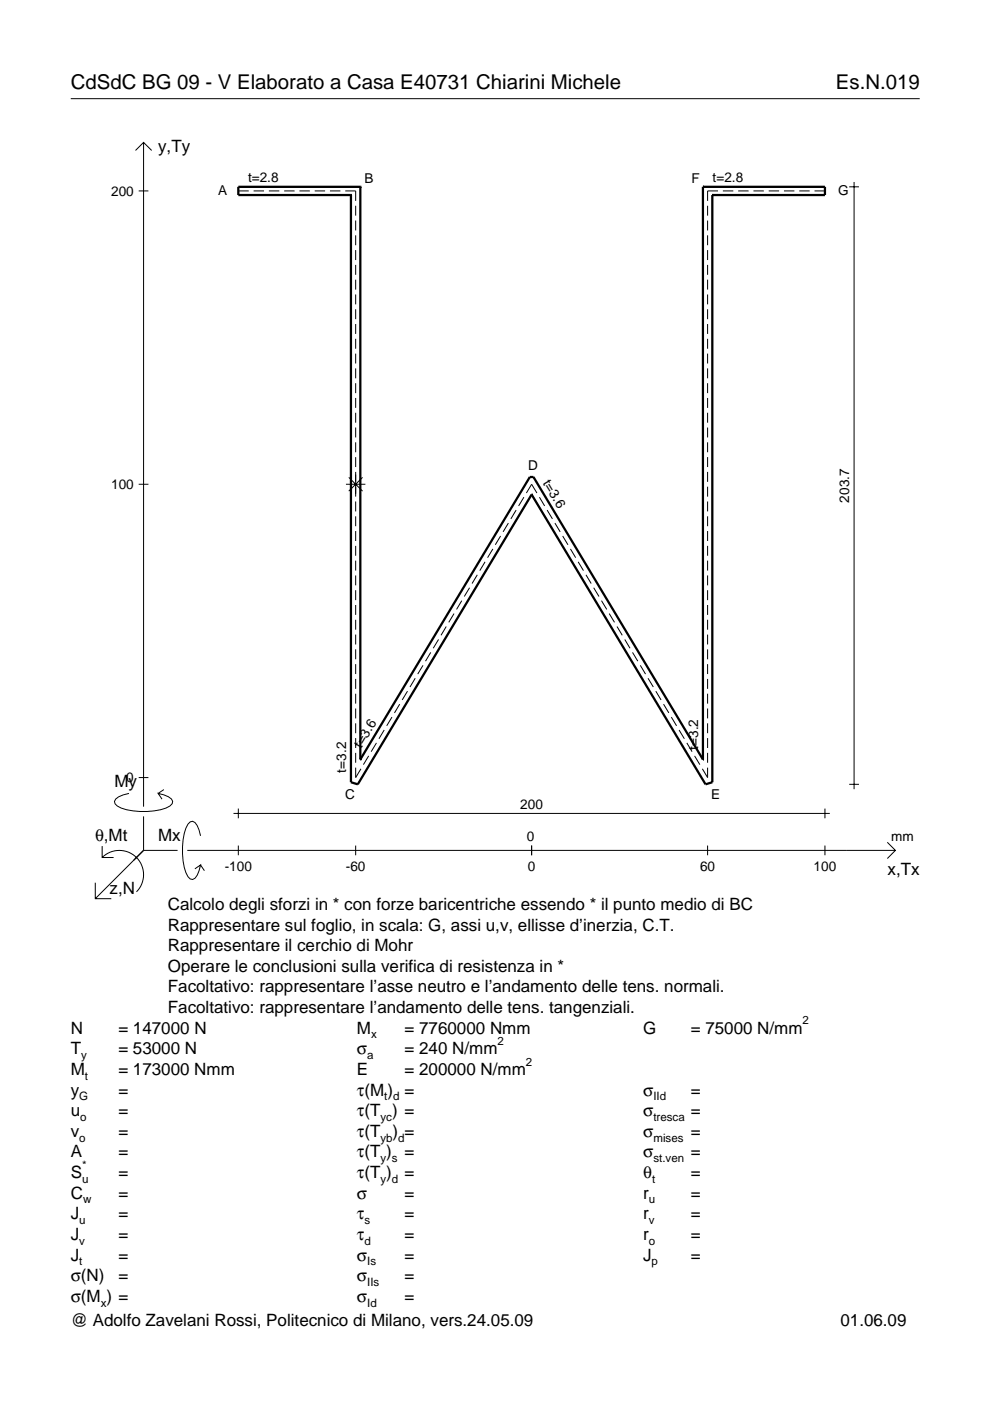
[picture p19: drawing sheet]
<svg xmlns="http://www.w3.org/2000/svg" width="210mm" height="297mm" viewBox="0 0 210 297" stroke-linecap="round" stroke-linejoin="round" font-family="sans-serif">
<defs><g id="words">
<g font-size="4.3">
<text x="15" y="18.9">CdSdC BG 09 - V Elaborato a Casa E40731 Chiarini Michele</text>
<text x="177.2" y="18.9">Es.N.019</text>
</g>
<g font-size="3.6">
<text x="33.5" y="32.3">y,Ty</text>
<text x="24.3" y="166.9">My</text>
<text x="20.1" y="178.2">θ,Mt</text>
<text x="33.5" y="178.2">Mx</text>
<text x="188.2" y="185.5">x,Tx</text>
<text x="23.2" y="189.6">z,N</text>
<text x="35.6" y="192.9">Calcolo degli sforzi in * con forze baricentriche essendo * il punto medio di BC</text>
<text x="35.6" y="197.3">Rappresentare sul foglio, in scala: G, assi u,v, ellisse d’inerzia, C.T.</text>
<text x="35.6" y="201.7">Rappresentare il cerchio di Mohr</text>
<text x="35.6" y="206">Operare le conclusioni sulla verifica di resistenza in *</text>
<text x="35.6" y="210.4">Facoltativo: rappresentare l’asse neutro e l’andamento delle tens. normali.</text>
<text x="35.6" y="214.8">Facoltativo: rappresentare l’andamento delle tens. tangenziali.</text>
<text x="15" y="219.2">N</text>
<text x="25.1" y="219.2">= 147000 N</text>
<text x="75.7" y="219.2">M</text>
<text x="85.8" y="219.2">= 7760000 Nmm</text>
<text x="136.4" y="219.2">G</text>
<text x="146.5" y="219.2">= 75000 N/mm</text>
<text x="15" y="227.9">M</text>
<text x="15" y="223.5">T</text>
<text x="25.1" y="223.5">= 53000 N</text>
<text x="25.1" y="227.9">= 173000 Nmm</text>
<text x="75.7" y="223.5">σ</text>
<text x="75.7" y="227.9">E</text>
<text x="85.8" y="223.5">= 240 N/mm</text>
<text x="85.8" y="227.9">= 200000 N/mm</text>
<text x="15" y="232.3">y</text>
<text x="25.1" y="232.3">=</text>
<text x="75.7" y="232.3">τ(M ) =</text>
<text x="136.4" y="232.3">σ</text>
<text x="146.5" y="232.3">=</text>
<text x="15" y="236.7">u</text>
<text x="25.1" y="236.7">=</text>
<text x="75.7" y="236.7">τ(T ) =</text>
<text x="136.4" y="236.7">σ</text>
<text x="146.5" y="236.7">=</text>
<text x="15" y="241">v</text>
<text x="15" y="245.4">A</text>
<text x="25.1" y="241">=</text>
<text x="25.1" y="245.4">=</text>
<text x="75.7" y="245.4">τ(T )</text>
<text x="75.7" y="241">τ(T</text>
<text x="83.3" y="241">) =</text>
<text x="85.8" y="245.4">=</text>
<text x="136.4" y="241">σ</text>
<text x="136.4" y="245.4">σ</text>
<text x="146.5" y="241">=</text>
<text x="146.5" y="245.4">=</text>
<text x="15" y="249.8">S</text>
<text x="25.1" y="249.8">=</text>
<text x="75.7" y="249.8">τ(T )</text>
<text x="85.8" y="249.8">=</text>
<text x="136.4" y="249.8">θ</text>
<text x="146.5" y="249.8">=</text>
<text x="15" y="254.2">C</text>
<text x="25.1" y="254.2">=</text>
<text x="75.7" y="254.2">σ</text>
<text x="85.8" y="254.2">=</text>
<text x="136.4" y="254.2">r</text>
<text x="146.5" y="254.2">=</text>
<text x="15" y="258.5">J</text>
<text x="15" y="262.9">J</text>
<text x="25.1" y="258.5">=</text>
<text x="25.1" y="262.9">=</text>
<text x="75.7" y="258.5">τ</text>
<text x="75.7" y="262.9">τ</text>
<text x="85.8" y="258.5">=</text>
<text x="85.8" y="262.9">=</text>
<text x="136.4" y="258.5">r</text>
<text x="136.4" y="262.9">r</text>
<text x="146.5" y="258.5">=</text>
<text x="146.5" y="262.9">=</text>
<text x="15" y="267.3">J</text>
<text x="25.1" y="267.3">=</text>
<text x="75.7" y="267.3">σ</text>
<text x="85.8" y="267.3">=</text>
<text x="136.4" y="267.3">J</text>
<text x="146.5" y="267.3">=</text>
<text x="15" y="271.7">σ(N)</text>
<text x="25.1" y="271.7">=</text>
<text x="75.7" y="271.7">σ</text>
<text x="85.8" y="271.7">=</text>
<text x="15" y="281.2">@ Adolfo Zavelani Rossi, Politecnico di Milano, vers.24.05.09</text>
<text x="15" y="276">σ(M ) =</text>
<text x="75.7" y="276">σ</text>
<text x="85.8" y="276">=</text>
<text x="178.2" y="281.2">01.06.09</text>
</g>
<g font-size="2.9">
<text x="23.6" y="41.5">200</text>
<text x="46.2" y="41.4">A</text>
<text x="52.6" y="38.6">t=2.8</text>
<text x="77.3" y="38.8">B</text>
<text x="146.6" y="38.8">F</text>
<text x="151.1" y="38.6">t=2.8</text>
<text x="177.7" y="41.4">G</text>
<text x="112" y="99.7">D</text>
<text x="23.6" y="103.7">100</text>
<text x="115" y="102.4" transform="rotate(59 115 102.4)">t=3.6</text>
<text x="180.1" y="106.6" transform="rotate(-90 180.1 106.6)">203.7</text>
<text x="76.6" y="158.7" transform="rotate(-59 76.6 158.7)">t=3.6</text>
<text x="148" y="159" transform="rotate(-90 148 159)">t=3.2</text>
<text x="26.8" y="165.9">0</text>
<text x="73.4" y="163.8" transform="rotate(-90 73.4 163.8)">t=3.2</text>
<text x="73.2" y="169.4">C</text>
<text x="110.3" y="171.4">200</text>
<text x="150.8" y="169.4">E</text>
<text x="111.7" y="178.2">0</text>
<text x="189" y="178.2">mm</text>
<text x="47.6" y="184.7">-100</text>
<text x="73.3" y="184.7">-60</text>
<text x="111.9" y="184.7">0</text>
<text x="148.4" y="184.7">60</text>
<text x="172.5" y="184.7">100</text>
</g>
<g font-size="2.4">
<text x="78.7" y="220.2">x</text>
<text x="105.5" y="221.5">2</text>
<text x="170.2" y="217.2">2</text>
<text x="17.2" y="224.5">y</text>
<text x="77.9" y="224.5">a</text>
<text x="111.5" y="225.9">2</text>
<text x="16.8" y="233.3">G</text>
<text x="18" y="228.9">t</text>
<text x="81.5" y="233.3">t d</text>
<text x="138.5" y="233.3">IId</text>
<text x="17" y="237.7">o</text>
<text x="80.7" y="237.7">yc</text>
<text x="138.5" y="237.7">tresca</text>
<text x="16.8" y="242">o</text>
<text x="80.7" y="242">yb d</text>
<text x="138.5" y="242">mises</text>
<text x="17.4" y="250.8">u</text>
<text x="17.4" y="247.8">*</text>
<text x="80.7" y="246.4">y s</text>
<text x="80.7" y="250.8">y d</text>
<text x="138.2" y="250.8">t</text>
<text x="138.5" y="246.4">st.ven</text>
<text x="17.6" y="255.2">w</text>
<text x="137.6" y="255.2">u</text>
<text x="16.8" y="259.5">u</text>
<text x="16.8" y="263.9">v</text>
<text x="77.3" y="259.5">s</text>
<text x="77.3" y="263.9">d</text>
<text x="137.6" y="259.5">v</text>
<text x="137.6" y="263.9">o</text>
<text x="16.8" y="268.3">t</text>
<text x="77.9" y="268.3">Is</text>
<text x="138.2" y="268.3">p</text>
<text x="77.9" y="272.7">IIs</text>
<text x="21.4" y="277">x</text>
<text x="77.9" y="277">Id</text>
</g>
</g></defs>
<g fill="none" stroke="#000" stroke-width=".21">
<path d="M15 20.9h180M28.7 31.9l1.7-1.7 1.8 1.7M30.4 30.2v140.8M180.1 39.6h2M181.1 38.6v128.7M29.4 40.5h2.1M50.5 40.5h2.2M53.8 40.5h2.2M57 40.5h2.2M60.2 40.5h2.3M63.5 40.5h2.2M66.7 40.5h2.2"/>
<path d="M70 40.5h2.2M73.2 40.5h2.2v2.1M75.4 43.6v2.1M75.4 46.8v2.1M75.4 49.9v2.1M75.4 53v2.1M75.4 56.2v2.1M75.4 59.3v2.1M150 43.6v2.1M150 46.8v2.1M150 49.9v2.1M150 53v2.1"/>
<path d="M150 56.2v2.1M150 59.3v2.1M152.2 40.5h-2.2v2.1M153.3 40.5h2.2M156.5 40.5h2.2M159.7 40.5h2.3M163 40.5h2.2M166.2 40.5h2.2M169.5 40.5h2.2M172.7 40.5h2.2M75.4 62.4v2.1M75.4 65.6v2.1"/>
<path d="M75.4 68.7v2.1M75.4 71.8v2.1M75.4 75v2.1M75.4 78.1v2.1M150 62.4v2.1M150 65.6v2.1M150 68.7v2.1M150 71.8v2.1M150 75v2.1M150 78.1v2.1M75.4 81.2v2.2M75.4 84.4v2.1"/>
<path d="M75.4 87.5v2.1M75.4 90.6v2.2M75.4 93.8v2.1M75.4 96.9v2.1M150 81.2v2.2M150 84.4v2.1M150 87.5v2.1M150 90.6v2.2M150 93.8v2.1M150 96.9v2.1M29.4 102.7h2.1M73.3 102.7h4.2"/>
<path d="M73.9 101.2l3 2.9M75.4 100.1v5.2M75.4 106.3v2.1M75.4 109.5v2.1M75.4 112.6v2.1M75.4 115.7v2.1M75.4 118.9v2.1M76.9 101.2l-3 2.9M102.8 119.1l-1.1 1.9M104.5 116.4l-1.1 1.8M106.1 113.6l-1.1 1.9M107.8 110.9l-1.1 1.9"/>
<path d="M109.4 108.2l-1.1 1.8M111.1 105.4l-1.1 1.9M111.6 104.5l1.1-1.8 1.1 1.8M114.4 105.4l1.1 1.9M116 108.2l1.1 1.8M117.7 110.9l1.1 1.9M119.3 113.6l1.1 1.9M120.9 116.4l1.2 1.8M122.6 119.1l1.1 1.9M150 100.1v2.1M150 103.2v2.1M150 106.3v2.1"/>
<path d="M150 109.5v2.1M150 112.6v2.1M150 115.7v2.1M150 118.9v2.1M75.4 122v2.1M75.4 125.1v2.1M75.4 128.3v2.1M75.4 131.4v2.1M75.4 134.5v2.1M75.4 137.7v2.1M91.3 138.3l-1.1 1.9M93 135.6l-1.1 1.8"/>
<path d="M94.6 132.8l-1.1 1.9M96.3 130.1l-1.2 1.9M97.9 127.4l-1.1 1.8M99.6 124.6l-1.2 1.9M101.2 121.9l-1.1 1.8M124.2 121.9l1.1 1.8M125.9 124.6l1.1 1.9M127.5 127.4l1.1 1.8M129.2 130.1l1.1 1.9M130.8 132.8l1.1 1.9M132.5 135.6l1.1 1.8M134.1 138.3l1.1 1.9"/>
<path d="M150 122v2.1M150 125.1v2.1M150 128.3v2.1M150 131.4v2.1M150 134.5v2.1M150 137.7v2.1M75.4 140.8v2.1M75.4 143.9v2.2M75.4 147.1v2.1M75.4 150.2v2.1M75.4 153.4v2.1M75.4 156.5v2.1"/>
<path d="M75.4 159.6v2.1M79.8 157.5l-1.1 1.9M81.5 154.8l-1.2 1.8M83.1 152l-1.1 1.9M84.7 149.3l-1.1 1.9M86.4 146.5l-1.1 1.9M88 143.8l-1.1 1.9M89.7 141.1l-1.1 1.8M135.8 141.1l1.1 1.8M137.4 143.8l1.1 1.9M139 146.5l1.2 1.9M140.7 149.3l1.1 1.9"/>
<path d="M142.3 152l1.1 1.9M144 154.8l1.1 1.8M145.6 157.5l1.1 1.9M150 140.8v2.1M150 143.9v2.2M150 147.1v2.1M150 150.2v2.1M150 153.4v2.1M150 156.5v2.1M150 159.6v2.1M21.7 179.4v2.4h2.4M27.3 168.2a3.6 3.6 0 0 0-3 1.7l.1 .5a5.6 5.6 0 0 0 3.8 1.5 13.4 13.4 0 0 0 7.8-1l.5-.5 .1-.5a3.6 3.6 0 0 0-3.1-1.7l.8 1.2"/>
<path d="M29.4 164.9h2.1M30.4 173.1v7.2M34.7 167.4l-1.2 .8M42.5 177.2a3.6 3.6 0 0 0-1.7-3.1l-.5 .2a5.7 5.7 0 0 0-1.5 3.7 13.3 13.3 0 0 0 1 7.9l.5 .5 .5 .1a3.6 3.6 0 0 0 1.7-3.1l-1.2 .8M49.5 172.5h126.4M50.5 171.4v2.1M50.5 179.3v2M75.4 162.8v2.1l1.1-1.9M75.4 179.3v2M78.2 160.3l-1.2 1.8M112.7 179.3v2M147.3 160.3l1.1 1.8"/>
<path d="M150 162.8v2.1l-1.1-1.9M150 179.3v2M174.9 171.4v2.1M174.9 179.3v2M180.1 166.3h2M188.1 178.6l1.7 1.7-1.7 1.7M20.2 187.2v3.3h3.4M21.7 181.8a5.1 5.1 0 0 1 7.2 0 5.1 5.1 0 0 1 0 7.3M30.4 180.3l-10.2 10.2M30.4 180.3h7.2M39.7 180.3h150.1M42.5 183.4l.8 1.2"/>
</g>
<g fill="none" stroke="#000" stroke-width=".48">
<path d="M76.4 39.6h.1M76.4 39.6h-25.9v1.8h23.9M76.4 39.6v121.4M149 39.6h.1M149 39.6h25.9v1.8h-23.9M149 39.6v121.4M74.4 41.4h.1M74.4 41.4v124.5l1.5 .4 36.8-61.4M151 41.4h.1M151 41.4v124.5l-1.4 .4-36.9-61.4M112.7 104.9h.1M76.4 161h.1"/>
<path d="M76.4 161l35.9-59.9h.8l35.9 59.9M149 161h.1"/>
</g>
<use href="#words"/>
</svg>
